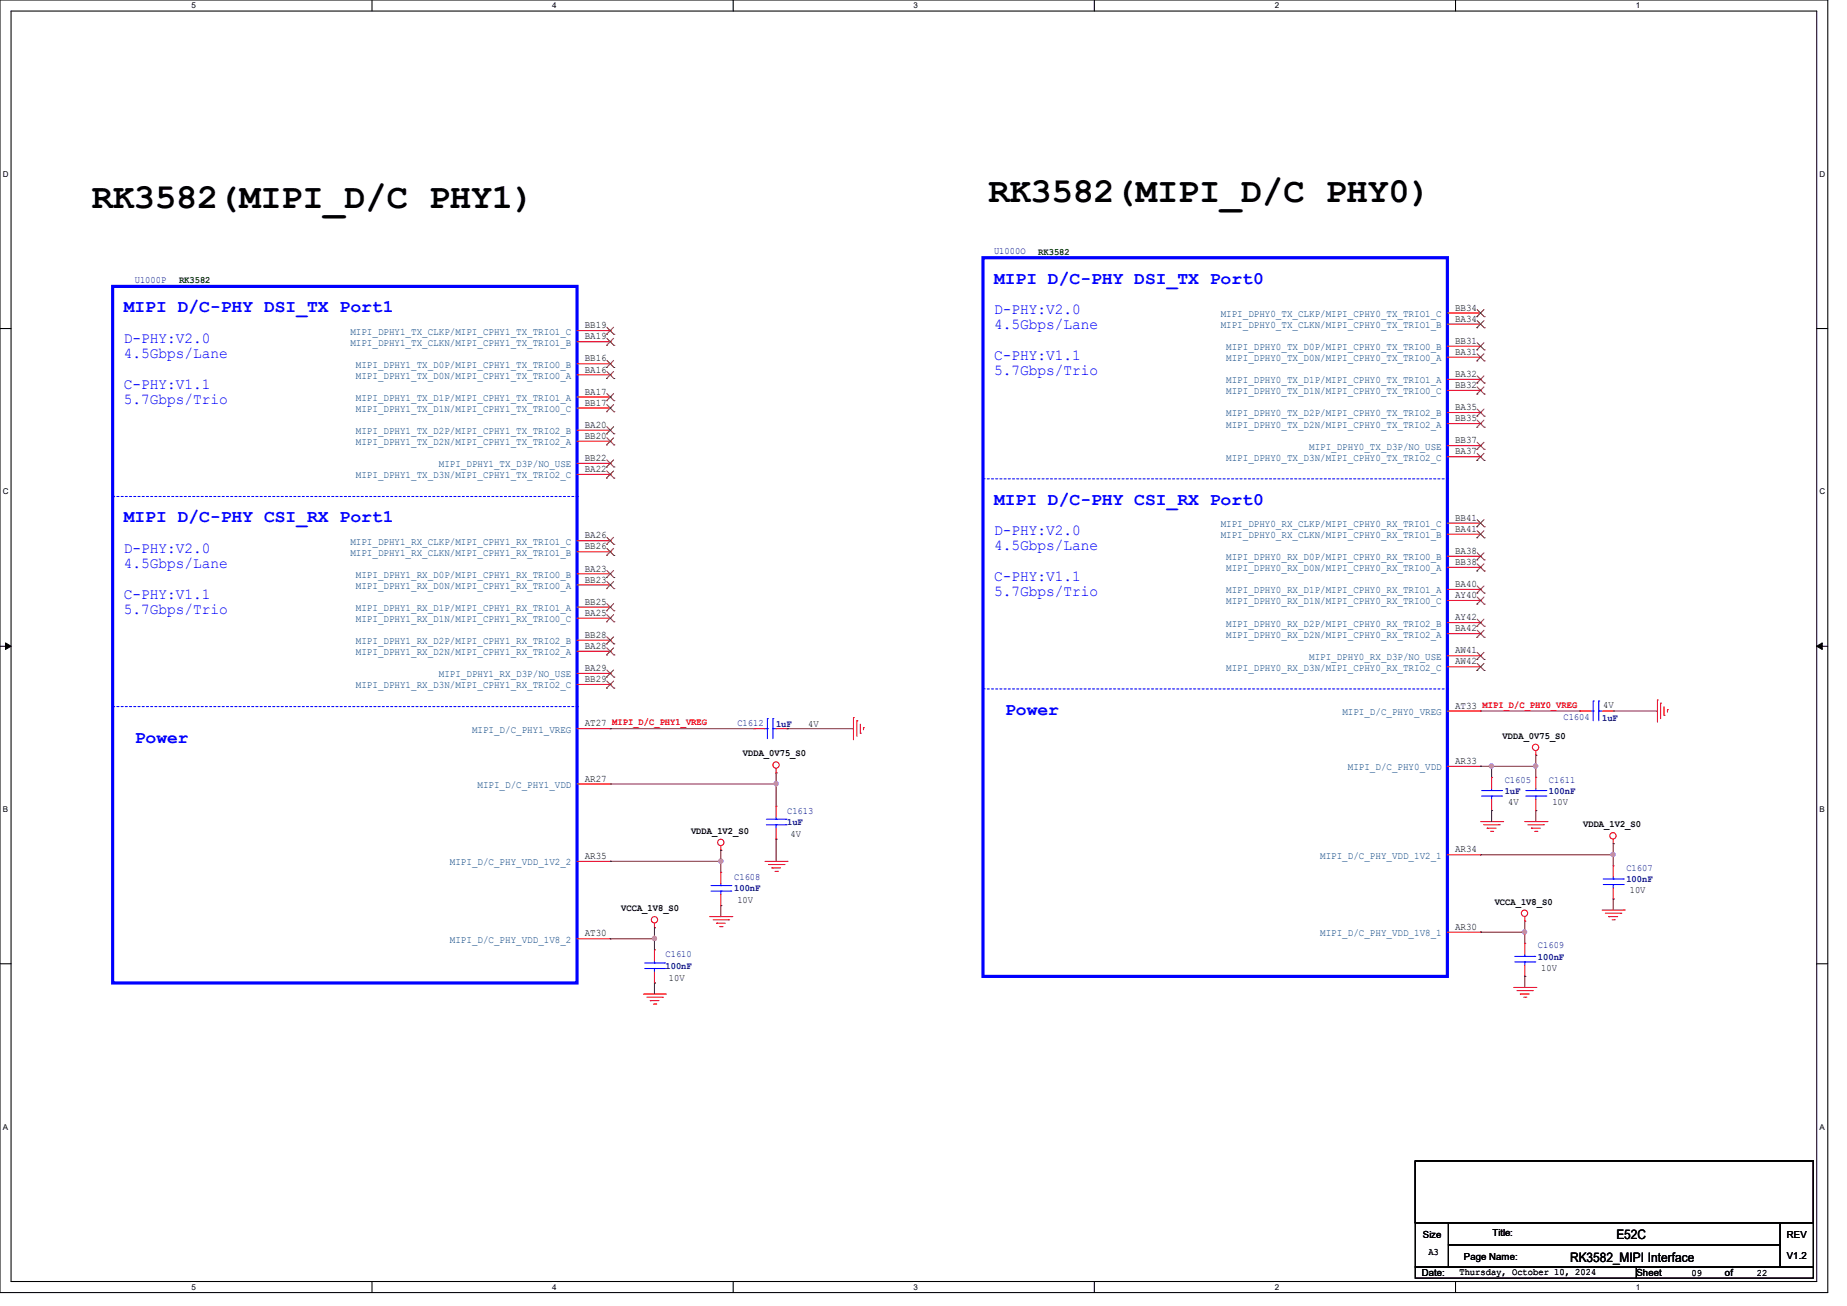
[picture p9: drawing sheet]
<svg xmlns="http://www.w3.org/2000/svg" width="297mm" height="210mm" viewBox="0 0 297 210" stroke-linecap="round" stroke-linejoin="round" font-family="sans-serif">
<defs><g id="words">
<g font-size="5.7">
<text x="14.8" y="33.5">RK3582(MIPI_D/C PHY1)</text>
<text x="159" y="32.4">RK3582(MIPI_D/C PHY0)</text>
</g>
<g font-size="2.8" fill="#00f">
<text x="159.8" y="45.6">MIPI D/C-PHY DSI_TX Port0</text>
<text x="19.9" y="50.2">MIPI D/C-PHY DSI_TX Port1</text>
<text x="19.9" y="84">MIPI D/C-PHY CSI_RX Port1</text>
<text x="159.8" y="81.2">MIPI D/C-PHY CSI_RX Port0</text>
<text x="21.7" y="119.6">Power</text>
<text x="161.6" y="114.9">Power</text>
</g>
<g font-size="2.5" fill="#00f">
<text x="159.8" y="50.5">D-PHY:V2.0</text>
<text x="159.8" y="53">4.5Gbps/Lane</text>
<text x="19.9" y="55.1">D-PHY:V2.0</text>
<text x="19.9" y="57.6">4.5Gbps/Lane</text>
<text x="159.8" y="57.9">C-PHY:V1.1</text>
<text x="19.9" y="62.5">C-PHY:V1.1</text>
<text x="19.9" y="64.9">5.7Gbps/Trio</text>
<text x="159.8" y="60.3">5.7Gbps/Trio</text>
<text x="19.9" y="88.9">D-PHY:V2.0</text>
<text x="159.8" y="86.1">D-PHY:V2.0</text>
<text x="159.8" y="88.5">4.5Gbps/Lane</text>
<text x="19.9" y="91.4">4.5Gbps/Lane</text>
<text x="159.8" y="93.4">C-PHY:V1.1</text>
<text x="159.8" y="95.9">5.7Gbps/Trio</text>
<text x="19.9" y="96.3">C-PHY:V1.1</text>
<text x="19.9" y="98.7">5.7Gbps/Trio</text>
</g>
<g font-size="2.1">
<text x="252.5" y="202.9">RK3582_MIPI Interface</text>
<text x="259.9" y="199.3">E52C</text>
</g>
<g font-size="1.6" fill="#00007f">
<text x="159.8" y="40.9">U1000O</text>
<text x="21.7" y="45.5">U1000P</text>
<text x="118.6" y="116.8">C1612</text>
<text x="124.8" y="116.8">1uF</text>
<text x="251.4" y="115.7">C1604</text>
<text x="257.6" y="115.9">1uF</text>
<text x="242" y="125.9">C1605</text>
<text x="249.1" y="125.9">C1611</text>
<text x="126.6" y="130.8">C1613</text>
<text x="242" y="127.7">1uF</text>
<text x="249.1" y="127.7">100nF</text>
<text x="126.6" y="132.7">1uF</text>
<text x="118.1" y="141.5">C1608</text>
<text x="118.1" y="143.3">100nF</text>
<text x="261.5" y="140.1">C1607</text>
<text x="261.5" y="141.9">100nF</text>
<text x="107" y="154">C1610</text>
<text x="107" y="155.8">100nF</text>
<text x="247.3" y="152.5">C1609</text>
<text x="247.3" y="154.3">100nF</text>
</g>
<g font-size="1.6" fill="#003f00">
<text x="167" y="40.9">RK3582</text>
<text x="28.8" y="45.5">RK3582</text>
</g>
<g font-size="1.6" fill="#003f7f">
<text x="56.3" y="53.8">MIPI_DPHY1_TX_CLKP/MIPI_CPHY1_TX_TRIO1_C</text>
<text x="196.3" y="51">MIPI_DPHY0_TX_CLKP/MIPI_CPHY0_TX_TRIO1_C</text>
<text x="196.3" y="52.7">MIPI_DPHY0_TX_CLKN/MIPI_CPHY0_TX_TRIO1_B</text>
<text x="56.3" y="55.6">MIPI_DPHY1_TX_CLKN/MIPI_CPHY1_TX_TRIO1_B</text>
<text x="57.2" y="59.1">MIPI_DPHY1_TX_D0P/MIPI_CPHY1_TX_TRIO0_B</text>
<text x="197.2" y="56.3">MIPI_DPHY0_TX_D0P/MIPI_CPHY0_TX_TRIO0_B</text>
<text x="197.2" y="58.1">MIPI_DPHY0_TX_D0N/MIPI_CPHY0_TX_TRIO0_A</text>
<text x="57.2" y="60.9">MIPI_DPHY1_TX_D0N/MIPI_CPHY1_TX_TRIO0_A</text>
<text x="57.2" y="64.5">MIPI_DPHY1_TX_D1P/MIPI_CPHY1_TX_TRIO1_A</text>
<text x="197.2" y="61.6">MIPI_DPHY0_TX_D1P/MIPI_CPHY0_TX_TRIO1_A</text>
<text x="197.2" y="63.4">MIPI_DPHY0_TX_D1N/MIPI_CPHY0_TX_TRIO0_C</text>
<text x="57.2" y="66.3">MIPI_DPHY1_TX_D1N/MIPI_CPHY1_TX_TRIO0_C</text>
<text x="57.2" y="71.6">MIPI_DPHY1_TX_D2N/MIPI_CPHY1_TX_TRIO2_A</text>
<text x="57.2" y="69.8">MIPI_DPHY1_TX_D2P/MIPI_CPHY1_TX_TRIO2_B</text>
<text x="197.2" y="67">MIPI_DPHY0_TX_D2P/MIPI_CPHY0_TX_TRIO2_B</text>
<text x="197.2" y="68.8">MIPI_DPHY0_TX_D2N/MIPI_CPHY0_TX_TRIO2_A</text>
<text x="57.2" y="76.9">MIPI_DPHY1_TX_D3N/MIPI_CPHY1_TX_TRIO2_C</text>
<text x="70.6" y="75.1">MIPI_DPHY1_TX_D3P/NO_USE</text>
<text x="197.2" y="74.1">MIPI_DPHY0_TX_D3N/MIPI_CPHY0_TX_TRIO2_C</text>
<text x="210.5" y="72.3">MIPI_DPHY0_TX_D3P/NO_USE</text>
<text x="56.3" y="89.4">MIPI_DPHY1_RX_CLKN/MIPI_CPHY1_RX_TRIO1_B</text>
<text x="56.3" y="87.6">MIPI_DPHY1_RX_CLKP/MIPI_CPHY1_RX_TRIO1_C</text>
<text x="196.3" y="84.8">MIPI_DPHY0_RX_CLKP/MIPI_CPHY0_RX_TRIO1_C</text>
<text x="196.3" y="86.5">MIPI_DPHY0_RX_CLKN/MIPI_CPHY0_RX_TRIO1_B</text>
<text x="57.2" y="92.9">MIPI_DPHY1_RX_D0P/MIPI_CPHY1_RX_TRIO0_B</text>
<text x="57.2" y="94.7">MIPI_DPHY1_RX_D0N/MIPI_CPHY1_RX_TRIO0_A</text>
<text x="197.2" y="90.1">MIPI_DPHY0_RX_D0P/MIPI_CPHY0_RX_TRIO0_B</text>
<text x="197.2" y="91.9">MIPI_DPHY0_RX_D0N/MIPI_CPHY0_RX_TRIO0_A</text>
<text x="197.2" y="95.4">MIPI_DPHY0_RX_D1P/MIPI_CPHY0_RX_TRIO1_A</text>
<text x="57.2" y="100">MIPI_DPHY1_RX_D1N/MIPI_CPHY1_RX_TRIO0_C</text>
<text x="57.2" y="98.3">MIPI_DPHY1_RX_D1P/MIPI_CPHY1_RX_TRIO1_A</text>
<text x="197.2" y="97.2">MIPI_DPHY0_RX_D1N/MIPI_CPHY0_RX_TRIO0_C</text>
<text x="197.2" y="100.8">MIPI_DPHY0_RX_D2P/MIPI_CPHY0_RX_TRIO2_B</text>
<text x="57.2" y="105.4">MIPI_DPHY1_RX_D2N/MIPI_CPHY1_RX_TRIO2_A</text>
<text x="57.2" y="103.6">MIPI_DPHY1_RX_D2P/MIPI_CPHY1_RX_TRIO2_B</text>
<text x="197.2" y="102.5">MIPI_DPHY0_RX_D2N/MIPI_CPHY0_RX_TRIO2_A</text>
<text x="197.2" y="107.9">MIPI_DPHY0_RX_D3N/MIPI_CPHY0_RX_TRIO2_C</text>
<text x="210.5" y="106.1">MIPI_DPHY0_RX_D3P/NO_USE</text>
<text x="57.2" y="110.7">MIPI_DPHY1_RX_D3N/MIPI_CPHY1_RX_TRIO2_C</text>
<text x="70.6" y="108.9">MIPI_DPHY1_RX_D3P/NO_USE</text>
<text x="75.9" y="117.8">MIPI_D/C_PHY1_VREG</text>
<text x="215.9" y="115">MIPI_D/C_PHY0_VREG</text>
<text x="216.7" y="123.9">MIPI_D/C_PHY0_VDD</text>
<text x="76.8" y="126.7">MIPI_D/C_PHY1_VDD</text>
<text x="72.3" y="139.2">MIPI_D/C_PHY_VDD_1V2_2</text>
<text x="212.3" y="138.1">MIPI_D/C_PHY_VDD_1V2_1</text>
<text x="72.3" y="151.6">MIPI_D/C_PHY_VDD_1V8_2</text>
<text x="212.3" y="150.5">MIPI_D/C_PHY_VDD_1V8_1</text>
</g>
<g font-size="1.6">
<text x="94" y="52.8">BB19</text>
<text x="234" y="50">BB34</text>
<text x="234" y="51.7">BA34</text>
<text x="94" y="54.6">BA19</text>
<text x="94" y="59.9">BA16</text>
<text x="94" y="58.1">BB16</text>
<text x="234" y="55.3">BB31</text>
<text x="234" y="57.1">BA31</text>
<text x="94" y="65.2">BB17</text>
<text x="94" y="63.5">BA17</text>
<text x="234" y="60.6">BA32</text>
<text x="234" y="62.4">BB32</text>
<text x="234" y="66">BA35</text>
<text x="94" y="70.6">BB20</text>
<text x="94" y="68.8">BA20</text>
<text x="234" y="67.7">BB35</text>
<text x="234" y="71.3">BB37</text>
<text x="94" y="75.9">BA22</text>
<text x="94" y="74.1">BB22</text>
<text x="234" y="73.1">BA37</text>
<text x="234" y="83.7">BB41</text>
<text x="94" y="88.4">BB26</text>
<text x="94" y="86.6">BA26</text>
<text x="234" y="85.5">BA41</text>
<text x="234" y="89.1">BA38</text>
<text x="94" y="91.9">BA23</text>
<text x="94" y="93.7">BB23</text>
<text x="234" y="90.8">BB38</text>
<text x="234" y="94.4">BA40</text>
<text x="94" y="99">BA25</text>
<text x="94" y="97.2">BB25</text>
<text x="234" y="96.2">AY40</text>
<text x="234" y="99.7">AY42</text>
<text x="234" y="101.5">BA42</text>
<text x="94" y="104.4">BA28</text>
<text x="94" y="102.6">BB28</text>
<text x="94" y="107.9">BA29</text>
<text x="234" y="105.1">AW41</text>
<text x="234" y="106.9">AW42</text>
<text x="94" y="109.7">BB29</text>
<text x="234" y="114">AT33 MIPI_D/C_PHY0_VREG</text>
<text x="257.8" y="113.8">4V</text>
<text x="94" y="116.8">AT27 MIPI_D/C_PHY1_VREG</text>
<text x="130" y="117">4V</text>
<text x="241.6" y="118.8">VDDA_0V75_S0</text>
<text x="94" y="125.7">AR27</text>
<text x="119.5" y="121.6">VDDA_0V75_S0</text>
<text x="234" y="122.9">AR33</text>
<text x="242.5" y="129.4">4V</text>
<text x="249.6" y="129.4">10V</text>
<text x="111.1" y="134.1">VDDA_1V2_S0</text>
<text x="127.1" y="134.6">4V</text>
<text x="234" y="137.1">AR34</text>
<text x="254.6" y="133">VDDA_1V2_S0</text>
<text x="94" y="138.1">AR35</text>
<text x="262.1" y="143.6">10V</text>
<text x="99.9" y="146.5">VCCA_1V8_S0</text>
<text x="118.6" y="145.2">10V</text>
<text x="234" y="149.5">AR30</text>
<text x="240.4" y="145.5">VCCA_1V8_S0</text>
<text x="94" y="150.6">AT30</text>
<text x="107.6" y="157.7">10V</text>
<text x="247.9" y="156.1">10V</text>
<text x="228.8" y="199.1">Size</text>
<text x="229.7" y="201.8">A3</text>
<text x="235.4" y="202.7">Page Name:</text>
<text x="240" y="198.8">Title:</text>
<text x="287.3" y="202.5">V1.2</text>
<text x="287.3" y="199.1">REV</text>
<text x="228.6" y="205.2">Date:</text>
<text x="234.7" y="205">Thursday, October 10, 2024</text>
<text x="263.1" y="205.2">Sheet</text>
<text x="272" y="205.1">09</text>
<text x="277.4" y="205.2">of</text>
<text x="282.5" y="205.1">22</text>
</g>
<g font-size="1.3">
<text x="30.8" y="1.3">5</text>
<text x="88.8" y="1.3">4</text>
<text x="146.9" y="1.3">3</text>
<text x="205" y="1.3">2</text>
<text x="263.1" y="1.3">1</text>
<text x=".5" y="28.4">D</text>
<text x="292.6" y="28.4">D</text>
<text x=".5" y="79.5">C</text>
<text x="292.6" y="79.5">C</text>
<text x=".5" y="130.6">B</text>
<text x="292.6" y="130.6">B</text>
<text x=".5" y="181.7">A</text>
<text x="292.6" y="181.7">A</text>
<text x="30.8" y="207.4">5</text>
<text x="88.8" y="207.4">4</text>
<text x="146.9" y="207.4">3</text>
<text x="205" y="207.4">2</text>
<text x="263.1" y="207.4">1</text>
</g>
</g></defs>
<path d="M0 0h293.9v207.9h-293.9zM1.8 1.8h290.3v204.3h-290.3z" fill="none" stroke="#000" stroke-width=".17"/>
<g fill="#fff">
<path d="M30.8 .2h.7v1.4h-.7z"/>
<path d="M30.8 206.2h.7v1.4h-.7z"/>
</g>
<path d="M59.8 0v1.8M59.8 206.1v1.8" fill="none" stroke="#000" stroke-width=".17"/>
<g fill="#fff">
<path d="M88.8 .2h.7v1.4h-.7z"/>
<path d="M88.8 206.2h.7v1.4h-.7z"/>
</g>
<path d="M117.9 0v1.8M117.9 206.1v1.8" fill="none" stroke="#000" stroke-width=".17"/>
<g fill="#fff">
<path d="M146.9 .2h.7v1.4h-.7z"/>
<path d="M146.9 206.2h.7v1.4h-.7z"/>
</g>
<path d="M176 0v1.8M176 206.1v1.8" fill="none" stroke="#000" stroke-width=".17"/>
<g fill="#fff">
<path d="M205 .2h.7v1.4h-.7z"/>
<path d="M205 206.2h.7v1.4h-.7z"/>
</g>
<path d="M234.1 0v1.8M234.1 206.1v1.8" fill="none" stroke="#000" stroke-width=".17"/>
<g fill="#fff">
<path d="M263.1 .2h.6v1.4h-.6z"/>
<path d="M263.1 206.2h.6v1.4h-.6z"/>
<path d="M.5 27.3h.9v1.4h-.9z"/>
<path d="M292.6 27.3h.9v1.4h-.9z"/>
<path d="M.5 78.4h.9v1.4h-.9z"/>
<path d="M292.6 78.4h.9v1.4h-.9z"/>
</g>
<path d="M0 52.8h1.8M292.1 52.8h1.8" fill="none" stroke="#000" stroke-width=".17"/>
<g fill="#fff">
<path d="M.5 129.5h.8v1.4h-.8z"/>
<path d="M292.6 129.5h.8v1.4h-.8z"/>
</g>
<path d="M0 103.9h1.8M292.1 103.9h1.8" fill="none" stroke="#000" stroke-width=".17"/>
<path d="M.9 103.4l.9 .5-.9 .5zM292.1 103.9l.9-.5v1z" fill="#000" stroke="#000" stroke-width=".16"/>
<g fill="#fff">
<path d="M.5 180.5h.8v1.4h-.8z"/>
<path d="M292.6 180.5h.8v1.4h-.8z"/>
</g>
<path d="M0 155h1.8M292.1 155h1.8M227.6 186.7h64v9.9h-64zM227.6 196.6h5.3v7.2h-5.3zM232.9 196.6h53.4v3.6h-53.4zM286.3 196.6h5.3v7.2h-5.3zM227.6 203.8h35.5v1.7h-35.5zM232.9 200.2h53.4v3.6h-53.4zM263.1 203.8h28.5v1.7h-28.5z" fill="none" stroke="#000" stroke-width=".17"/>
<g fill="none" stroke="#f00" stroke-width=".17">
<path d="M92.8 54.9h5.3M92.8 53.2h5.3M92.8 58.5h5.3M98.1 54.9h.1M98.1 53.2h.1M98.1 58.5h.1M232.7 50.3h5.4M232.7 52.1h5.4M232.7 55.7h5.4M232.7 57.4h5.4M238.1 50.3h.1M238.1 52.1h.1"/>
<path d="M238.1 55.7h.1M238.1 57.4h.1M92.8 60.3h5.3M92.8 65.6h5.3M92.8 63.8h5.3M92.8 71h5.3M92.8 69.2h5.3M92.8 76.3h5.3M92.8 74.5h5.3M98.1 60.3h.1M98.1 65.6h.1M98.1 63.8h.1"/>
<path d="M98.1 71h.1M98.1 69.2h.1M98.1 76.3h.1M98.1 74.5h.1M232.7 61h5.4M232.7 62.8h5.4M232.7 66.3h5.4M232.7 68.1h5.4M232.7 71.7h5.4M232.7 73.4h5.4M238.1 61h.1M238.1 62.8h.1"/>
<path d="M238.1 66.3h.1M238.1 68.1h.1M238.1 71.7h.1M238.1 73.4h.1M92.8 88.7h5.3M92.8 87h5.3M92.8 92.3h5.3M92.8 99.4h5.3M92.8 97.6h5.3M92.8 94.1h5.3M98.1 88.7h.1M98.1 87h.1"/>
<path d="M98.1 92.3h.1M98.1 99.4h.1M98.1 97.6h.1M98.1 94.1h.1M232.7 84.1h5.4M232.7 85.9h5.4M232.7 89.5h5.4M232.7 91.2h5.4M232.7 94.8h5.4M232.7 96.6h5.4M238.1 84.1h.1M238.1 85.9h.1"/>
<path d="M238.1 89.5h.1M238.1 91.2h.1M238.1 94.8h.1M238.1 96.6h.1M92.8 117.2h5.3M92.8 104.7h5.3M92.8 103h5.3M92.8 110.1h5.3M92.8 108.3h5.3M98.1 117.2h.1M98.1 104.7h.1M98.1 103h.1"/>
<path d="M98.1 110.1h.1M98.1 108.3h.1M121.2 117.2h.1M121.2 117.2h1.8M124.8 117.2h1.8M126.6 117.2h.1M137.2 115.4h.1M137.2 115.4v3.6M137.8 115.9h.1M137.8 115.9v2.5M138.3 117.9h.1M138.3 116.5v1.4"/>
<path d="M138.9 117h.1M138.9 117v.3M232.7 100.1h5.4M232.7 101.9h5.4M232.7 105.5h5.4M232.7 107.2h5.4M232.7 114.3h5.4M238.1 100.1h.1M238.1 101.9h.1M238.1 105.5h.1M238.1 107.2h.1M238.1 114.3h.1"/>
<path d="M254.1 114.3h.1M254.1 114.3h1.8M257.6 114.3h1.8M259.4 114.3h.1M266.5 112.6h.1M266.5 112.6v3.5M267 113.1h.1M267 113.1v2.5M267.6 115h.1M267.6 113.6v1.4M268.1 114.1h.1M268.1 114.1v.4"/>
<path d="M92.8 138.5h5.3M92.8 126.1h5.3M98.1 138.5h.1M98.1 126.1h.1M115.9 136.7h.1M115.9 136v.7M123 138.5h3.6M123.6 139h2.5M124.1 139.6h.1M124.1 139.6h1.4M124.8 124.3h.1M124.8 129.6h.1"/>
<path d="M124.8 135h.1M124.8 123.6v.7M124.8 129.6v1.8M124.8 133.2v1.8M126.1 139h.1M126.6 138.5h.1M232.7 123.2h5.4M232.7 137.5h5.4M238.1 123.2h.1M238.1 137.5h.1M238.1 132.1h3.5M238.6 132.6h2.5"/>
<path d="M239.1 133.2h.1M239.1 133.2h1.5M239.7 133.7h.3M239.9 125h.1M239.9 130.3h.1M239.9 125v1.8M239.9 128.6v1.7M240 133.7h.1M241.1 132.6h.1M241.6 132.1h.1M245.2 132.1h3.6M245.7 132.6h2.5"/>
<path d="M246.3 133.2h.1M246.3 133.2h1.4M246.8 133.7h.3M247 121.5h.1M247 125h.1M247 130.3h.1M247 120.7v.8M247 125v1.8M247 128.6v1.7M247.1 133.7h.1M248.2 132.6h.1M248.8 132.1h.1"/>
<path d="M259.4 135.7h.1M259.4 139.2h.1M259.4 135v.7M259.4 139.2v1.8M92.8 151h5.3M98.1 151h.1M103.5 159.9h3.5M105.2 149.2h.1M105.2 152.7h.1M105.2 158.1h.1M105.2 148.5v.7M105.2 152.7v1.8"/>
<path d="M105.2 156.3v1.8M107 159.9h.1M114.1 147.4h3.6M114.7 147.9h2.5M115.2 148.5h.1M115.2 148.5h1.4M115.7 149h.4M115.9 140.3h.1M115.9 145.6h.1M115.9 140.3v1.8M115.9 143.8v1.8M116.1 149h.1"/>
<path d="M117.2 147.9h.1M117.7 147.4h.1M124.6 140.1h.4M125 140.1h.1M232.7 149.9h5.4M238.1 149.9h.1M243.4 158.8h3.6M243.9 159.3h2.5M244.5 159.9h.1M244.5 159.9h1.4M245.2 148.1h.1M245.2 151.7h.1"/>
<path d="M245.2 157h.1M245.2 147.4v.7M245.2 151.7v1.8M245.2 155.2v1.8M246.4 159.3h.1M247 158.8h.1M257.6 146.3h3.6M258.1 146.9h2.5M258.7 147.4h.1M258.7 147.4h1.4M259.2 147.9h.4M259.4 144.6h.1"/>
<path d="M259.4 142.8v1.8M259.6 147.9h.1M260.6 146.9h.1M261.2 146.3h.1M104 160.4h2.5M104.6 160.9h.1M104.6 160.9h1.4M105.1 161.5h.4M105.5 161.5h.1M106.5 160.4h.1M245 160.4h.4M245.4 160.4h.1"/>
<circle cx="115.9" cy="135.5" r=".51"/>
<circle cx="124.8" cy="123" r=".51"/>
<circle cx="246.9" cy="120.2" r=".51"/>
<circle cx="259.4" cy="134.4" r=".51"/>
<circle cx="105.2" cy="147.9" r=".51"/>
<circle cx="245.2" cy="146.9" r=".51"/>
</g>
<g fill="none" stroke="#00f" stroke-width=".17">
<path d="M123 117.2h.4M123.4 117.2h.1M123.4 115.6h.1M123.4 115.6v3.2M124.3 115.6h.1M124.3 117.2h.1M124.3 117.2h.5M124.3 115.6v3.2M255.9 114.3h.3M256.2 114.3h.1M256.2 112.7h.1M256.2 112.7v3.2"/>
<path d="M257.1 112.7h.1M257.1 114.3h.1M257.1 114.3h.5M257.1 112.7v3.2M123.2 132.6h3.2M123.2 131.7h3.2M124.8 131.7h.1M124.8 132.6h.1M124.8 131.4v.3M124.8 132.6v.6M126.4 132.6h.1M126.4 131.7h.1"/>
<path d="M238.3 128h3.2M238.3 127.1h3.2M239.9 127.1h.1M239.9 128h.1M239.9 126.8v.3M239.9 128v.6M241.5 128h.1M241.5 127.1h.1M245.4 128h3.2M245.4 127.1h3.2M247 127.1h.1M247 128h.1"/>
<path d="M247 126.8v.3M247 128v.6M248.6 128h.1M248.6 127.1h.1M103.7 155.7h3.1M103.7 154.9h3.1M105.2 154.9h.1M105.2 155.7h.1M105.2 154.5v.4M105.2 155.7v.6M106.8 155.7h.1M106.8 154.9h.1"/>
<path d="M114.3 143.3h3.2M114.3 142.4h3.2M115.9 142.4h.1M115.9 143.3h.1M115.9 142.1v.3M115.9 143.3v.5M117.5 143.3h.1M117.5 142.4h.1M243.6 154.7h3.2M243.6 153.8h3.2M245.2 153.8h.1M245.2 154.7h.1"/>
<path d="M245.2 153.5v.3M245.2 154.7v.5M246.8 154.7h.1M246.8 153.8h.1M257.8 142.2h3.2M257.8 141.4h3.2M259.4 141.4h.1M259.4 142.2h.1M259.4 141v.4M259.4 142.2v.6M261 142.2h.1M261 141.4h.1"/>
</g>
<path d="M18.1 46.1h74.7v112h-74.7zM158.1 41.4h74.6v115.6h-74.6z" fill="none" stroke="#00f" stroke-width=".51"/>
<path d="M18.1 79.8h74.7M92.8 79.8h.1M158.1 77h74.6M232.7 77h.1M18.1 113.6h74.7M92.8 113.6h.1M158.1 110.8h74.6M232.7 110.8h.1" fill="none" stroke="#00f" stroke-width=".17" stroke-dasharray=".3 .3"/>
<g fill="none" stroke="#7f3f00" stroke-width=".16">
<path d="M97.5 55.5h.1M97.5 53.8h.1M97.5 59.1h.1M97.6 54.4l1.1 1.1M97.6 52.6l1.1 1.2M97.6 59.7l1.1 1.2M97.6 58l1.1 1.1M98.7 54.4l-1.2 1.1M98.7 52.6l-1.2 1.2M98.7 59.7l-1.2 1.2M98.7 58l-1.2 1.1M98.7 55.5h.1"/>
<path d="M98.7 53.8h.1M98.7 59.1h.1M237.5 50.9h.1M237.5 52.7h.1M237.5 56.3h.1M237.5 58h.1M237.5 49.8l1.2 1.1M237.5 51.6l1.2 1.1M237.5 55.1l1.2 1.2M237.5 56.9l1.2 1.1M238.6 49.8l-1.1 1.1M238.6 51.6l-1.1 1.1"/>
<path d="M238.6 55.1l-1.1 1.2M238.6 56.9l-1.1 1.1M238.7 50.9h.1M238.7 52.7h.1M238.7 56.3h.1M238.7 58h.1M97.5 60.9h.1M97.5 66.2h.1M97.5 64.4h.1M97.5 71.5h.1M97.5 69.8h.1M97.5 76.9h.1"/>
<path d="M97.5 75.1h.1M97.6 65.1l1.1 1.1M97.6 63.3l1.1 1.1M97.6 70.4l1.1 1.1M97.6 68.6l1.1 1.2M97.6 75.7l1.1 1.2M97.6 74l1.1 1.1M98.7 65.1l-1.2 1.1M98.7 63.3l-1.2 1.1M98.7 70.4l-1.2 1.1M98.7 68.6l-1.2 1.2M98.7 75.7l-1.2 1.2"/>
<path d="M98.7 74l-1.2 1.1M98.7 60.9h.1M98.7 66.2h.1M98.7 64.4h.1M98.7 71.5h.1M98.7 69.8h.1M98.7 76.9h.1M98.7 75.1h.1M237.5 61.6h.1M237.5 63.4h.1M237.5 66.9h.1M237.5 68.7h.1"/>
<path d="M237.5 72.3h.1M237.5 74h.1M237.5 60.5l1.2 1.1M237.5 62.2l1.2 1.2M237.5 65.8l1.2 1.1M237.5 67.6l1.2 1.1M237.5 71.1l1.2 1.2M237.5 72.9l1.2 1.1M238.6 60.5l-1.1 1.1M238.6 62.2l-1.1 1.2M238.6 65.8l-1.1 1.1M238.6 67.6l-1.1 1.1"/>
<path d="M238.6 71.1l-1.1 1.2M238.6 72.9l-1.1 1.1M238.7 61.6h.1M238.7 63.4h.1M238.7 66.9h.1M238.7 68.7h.1M238.7 72.3h.1M238.7 74h.1M97.5 89.3h.1M97.5 87.5h.1M97.5 92.9h.1M97.5 100h.1"/>
<path d="M97.5 98.2h.1M97.5 94.7h.1M97.6 88.2l1.1 1.1M97.6 86.4l1.1 1.1M97.6 91.7l1.1 1.2M97.6 98.8l1.1 1.2M97.6 97.1l1.1 1.1M97.6 93.5l1.1 1.2M98.7 88.2l-1.2 1.1M98.7 86.4l-1.2 1.1M98.7 91.7l-1.2 1.2M98.7 98.8l-1.2 1.2"/>
<path d="M98.7 97.1l-1.2 1.1M98.7 93.5l-1.2 1.2M98.7 89.3h.1M98.7 87.5h.1M98.7 92.9h.1M98.7 100h.1M98.7 98.2h.1M98.7 94.7h.1M237.5 84.7h.1M237.5 86.5h.1M237.5 90h.1M237.5 91.8h.1"/>
<path d="M237.5 95.4h.1M237.5 97.2h.1M237.5 83.6l1.2 1.1M237.5 85.3l1.2 1.2M237.5 88.9l1.2 1.1M237.5 90.7l1.2 1.1M237.5 94.2l1.2 1.2M237.5 96l1.2 1.2M237.5 99.6l1.2 1.1M238.6 83.6l-1.1 1.1M238.6 85.3l-1.1 1.2M238.6 88.9l-1.1 1.1"/>
<path d="M238.6 90.7l-1.1 1.1M238.6 94.2l-1.1 1.2M238.6 96l-1.1 1.2M238.6 99.6l-1.1 1.1M238.7 84.7h.1M238.7 86.5h.1M238.7 90h.1M238.7 91.8h.1M238.7 95.4h.1M238.7 97.2h.1M97.5 105.3h.1M97.5 103.5h.1"/>
<path d="M97.5 110.7h.1M97.5 108.9h.1M97.6 104.2l1.1 1.1M97.6 102.4l1.1 1.1M97.6 109.5l1.1 1.2M97.6 107.7l1.1 1.2M98.7 104.2l-1.2 1.1M98.7 102.4l-1.2 1.1M98.7 109.5l-1.2 1.2M98.7 107.7l-1.2 1.2M98.7 105.3h.1M98.7 103.5h.1"/>
<path d="M98.7 110.7h.1M98.7 108.9h.1M237.5 100.7h.1M237.5 102.5h.1M237.5 106h.1M237.5 107.8h.1M237.5 101.3l1.2 1.2M237.5 104.9l1.2 1.1M237.5 106.7l1.2 1.1M238.6 101.3l-1.1 1.2M238.6 104.9l-1.1 1.1M238.6 106.7l-1.1 1.1"/>
<path d="M238.7 100.7h.1M238.7 102.5h.1M238.7 106h.1M238.7 107.8h.1"/>
</g>
<g fill="none" stroke="#7f003f" stroke-width=".17">
<path d="M98.1 117.2h.1M98.1 117.2h23.1M126.6 117.2h.1M126.6 117.2h10.6M238.1 114.3h.1M238.1 114.3h16M259.4 114.3h.1M259.4 114.3h7.1M98.1 138.5h.1M98.1 126.1h.1M98.1 138.5h17.8M98.1 126.1h26.7"/>
<path d="M115.9 136.7h.1M115.9 138.5h.1M115.9 136.7v3.6M124.8 124.3h.1M124.8 126.1h.1M124.8 135h.1M124.8 124.3v5.3M124.8 135v3.5M238.1 123.2h.1M238.1 137.5h.1M238.1 123.2h8.9M238.1 137.5h21.3"/>
<path d="M239.9 123.2h.1M239.9 130.3h.1M239.9 123.2v1.8M239.9 130.3v1.8M247 121.5h.1M247 123.2h.1M247 130.3h.1M247 121.5v3.5M247 130.3v1.8M259.4 135.7h.1M259.4 137.5h.1M259.4 135.7v3.5"/>
<path d="M98.1 151h.1M98.1 151h7.1M105.2 149.2h.1M105.2 158.1h.1M105.2 151h.1M105.2 149.2v3.5M105.2 158.1v1.8M115.9 145.6h.1M115.9 145.6v1.8M238.1 149.9h.1M238.1 149.9h7.1M245.2 148.1h.1"/>
<path d="M245.2 157h.1M245.2 149.9h.1M245.2 148.1v3.6M245.2 157v1.8M259.4 144.6h.1M259.4 144.6v1.7"/>
</g>
<g fill="#f0f" stroke="#f0f" stroke-width=".17">
<circle cx="105.2" cy="150.9" r=".34"/>
<circle cx="115.9" cy="138.5" r=".34"/>
<circle cx="124.8" cy="126" r=".34"/>
<circle cx="246.9" cy="123.2" r=".34"/>
<circle cx="239.8" cy="123.2" r=".34"/>
<circle cx="259.4" cy="137.4" r=".34"/>
<circle cx="245.2" cy="149.9" r=".34"/>
</g>
<use href="#words"/>
</svg>
